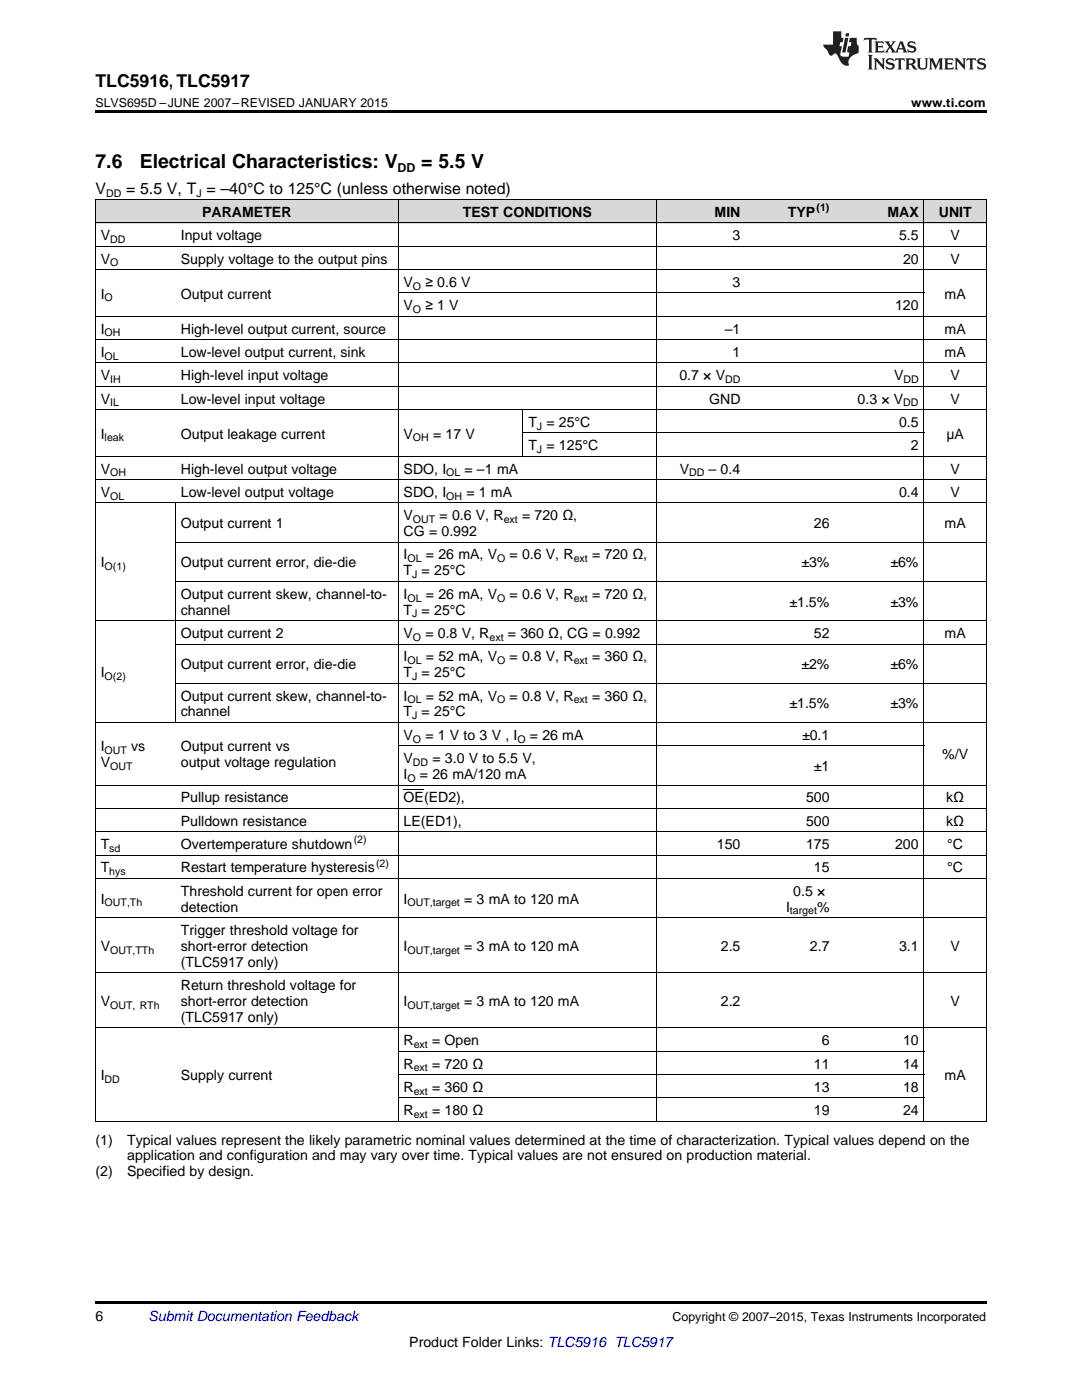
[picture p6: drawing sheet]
<svg xmlns="http://www.w3.org/2000/svg" width="216mm" height="279mm" viewBox="0 0 216 279" stroke-linecap="round" stroke-linejoin="round" font-family="sans-serif">
<defs><g id="words">
<g font-size="3.9">
<text x="19" y="33.5">7.6</text>
<text x="27.9" y="33.5">Electrical Characteristics: V</text>
<text x="84.1" y="33.5">= 5.5 V</text>
</g>
<text font-size="3.5" x="19" y="17.3">TLC5916, TLC5917</text>
<g font-size="3.2">
<text x="19" y="38.6">V</text>
<text x="25.2" y="38.6">= 5.5 V, T = –40°C to 125°C (unless otherwise noted)</text>
</g>
<g font-size="2.8">
<text x="20.1" y="47.9">V</text>
<text x="36.1" y="47.9">Input voltage</text>
<text x="40.3" y="43.3">PARAMETER</text>
<text x="92.4" y="43.3">TEST CONDITIONS</text>
<text x="142.6" y="43.3">MIN</text>
<text x="146.2" y="47.9">3</text>
<text x="157.2" y="43.3">TYP</text>
<text x="177.1" y="43.3">MAX</text>
<text x="179.4" y="47.9">5.5</text>
<text x="187.3" y="43.3">UNIT</text>
<text x="189.7" y="47.9">V</text>
<text x="20.1" y="52.6">V</text>
<text x="36.1" y="52.6">Supply voltage to the output pins</text>
<text x="180.2" y="52.6">20</text>
<text x="189.7" y="52.6">V</text>
<text x="20.1" y="59.6">I</text>
<text x="36.1" y="59.6">Output current</text>
<text x="80.5" y="57.3">V</text>
<text x="84.9" y="57.3">≥ 0.6 V</text>
<text x="146.2" y="57.3">3</text>
<text x="188.5" y="59.6">mA</text>
<text x="80.5" y="61.9">V</text>
<text x="84.9" y="61.9">≥ 1 V</text>
<text x="178.6" y="61.9">120</text>
<text x="20.1" y="66.6">I</text>
<text x="20.1" y="71.2">I</text>
<text x="36.1" y="66.6">High-level output current, source</text>
<text x="36.1" y="71.2">Low-level output current, sink</text>
<text x="144.6" y="66.6">–1</text>
<text x="146.2" y="71.2">1</text>
<text x="188.5" y="66.6">mA</text>
<text x="188.5" y="71.2">mA</text>
<text x="20.1" y="75.9">V</text>
<text x="36.1" y="75.9">High-level input voltage</text>
<text x="135.6" y="75.9">0.7 × V</text>
<text x="178.4" y="75.9">V</text>
<text x="189.7" y="75.9">V</text>
<text x="20.1" y="80.5">V</text>
<text x="36.1" y="80.5">Low-level input voltage</text>
<text x="141.5" y="80.5">GND</text>
<text x="171.1" y="80.5">0.3 × V</text>
<text x="189.7" y="80.5">V</text>
<text x="20.1" y="87.5">I</text>
<text x="36.1" y="87.5">Output leakage current</text>
<text x="80.5" y="87.5">V</text>
<text x="86.4" y="87.5">= 17 V</text>
<text x="105.4" y="85.2">T = 25°C</text>
<text x="105.4" y="89.9">T = 125°C</text>
<text x="179.4" y="85.2">0.5</text>
<text x="181.8" y="89.9">2</text>
<text x="188.8" y="87.5">μA</text>
<text x="20.1" y="94.5">V</text>
<text x="36.1" y="94.5">High-level output voltage</text>
<text x="80.5" y="94.5">SDO, I</text>
<text x="92.7" y="94.5">= –1 mA</text>
<text x="135.6" y="94.5">V</text>
<text x="141.4" y="94.5">– 0.4</text>
<text x="189.7" y="94.5">V</text>
<text x="20.1" y="99.2">V</text>
<text x="36.1" y="99.2">Low-level output voltage</text>
<text x="80.5" y="99.2">SDO, I</text>
<text x="93.1" y="99.2">= 1 mA</text>
<text x="179.4" y="99.2">0.4</text>
<text x="189.7" y="99.2">V</text>
<text x="36.1" y="105.4">Output current 1</text>
<text x="80.5" y="103.8">V</text>
<text x="80.5" y="107">CG = 0.992</text>
<text x="87.7" y="103.8">= 0.6 V, R</text>
<text x="104.2" y="103.8">= 720 Ω,</text>
<text x="162.4" y="105.4">26</text>
<text x="188.5" y="105.4">mA</text>
<text x="20.1" y="113.2">I</text>
<text x="36.1" y="113.2">Output current error, die-die</text>
<text x="80.5" y="111.7">I</text>
<text x="85" y="111.7">= 26 mA, V</text>
<text x="101.7" y="111.7">= 0.6 V, R</text>
<text x="118.1" y="111.7">= 720 Ω,</text>
<text x="159.9" y="113.2">±3%</text>
<text x="177.7" y="113.2">±6%</text>
<text x="36.1" y="119.5">Output current skew, channel-to-</text>
<text x="80.5" y="114.8">T = 25°C</text>
<text x="80.5" y="119.5">I</text>
<text x="85" y="119.5">= 26 mA, V</text>
<text x="101.7" y="119.5">= 0.6 V, R</text>
<text x="118.1" y="119.5">= 720 Ω,</text>
<text x="36.1" y="122.7">channel</text>
<text x="80.5" y="122.7">T = 25°C</text>
<text x="157.6" y="121.1">±1.5%</text>
<text x="177.7" y="121.1">±3%</text>
<text x="36.1" y="127.3">Output current 2</text>
<text x="80.5" y="127.3">V</text>
<text x="80.5" y="132">I</text>
<text x="84.9" y="127.3">= 0.8 V, R</text>
<text x="85" y="132">= 52 mA, V</text>
<text x="101.3" y="127.3">= 360 Ω, CG = 0.992</text>
<text x="101.7" y="132">= 0.8 V, R</text>
<text x="118.1" y="132">= 360 Ω,</text>
<text x="162.4" y="127.3">52</text>
<text x="188.5" y="127.3">mA</text>
<text x="20.1" y="135.1">I</text>
<text x="36.1" y="133.6">Output current error, die-die</text>
<text x="80.5" y="135.1">T = 25°C</text>
<text x="159.9" y="133.6">±2%</text>
<text x="177.7" y="133.6">±6%</text>
<text x="36.1" y="139.8">Output current skew, channel-to-</text>
<text x="36.1" y="143">channel</text>
<text x="80.5" y="139.8">I</text>
<text x="80.5" y="143">T = 25°C</text>
<text x="85" y="139.8">= 52 mA, V</text>
<text x="101.7" y="139.8">= 0.8 V, R</text>
<text x="118.1" y="139.8">= 360 Ω,</text>
<text x="157.6" y="141.4">±1.5%</text>
<text x="177.7" y="141.4">±3%</text>
<text x="20.1" y="150">I</text>
<text x="26.2" y="150">vs</text>
<text x="36.1" y="150">Output current vs</text>
<text x="80.5" y="147.6">V</text>
<text x="84.9" y="147.6">= 1 V to 3 V , I</text>
<text x="105.7" y="147.6">= 26 mA</text>
<text x="160.1" y="147.6">±0.1</text>
<text x="20.1" y="153.1">V</text>
<text x="36.1" y="153.1">output voltage regulation</text>
<text x="80.5" y="152.3">V</text>
<text x="80.5" y="155.5">I</text>
<text x="83.8" y="155.5">= 26 mA/120 mA</text>
<text x="86.3" y="152.3">= 3.0 V to 5.5 V,</text>
<text x="162.4" y="153.9">±1</text>
<text x="188" y="151.6">%/V</text>
<text x="36.1" y="160.1">Pullup resistance</text>
<text x="80.5" y="160.1">OE(ED2),</text>
<text x="160.8" y="160.1">500</text>
<text x="188.8" y="160.1">kΩ</text>
<text x="36.1" y="164.8">Pulldown resistance</text>
<text x="80.5" y="164.8">LE(ED1),</text>
<text x="160.8" y="164.8">500</text>
<text x="188.8" y="164.8">kΩ</text>
<text x="20.1" y="169.4">T</text>
<text x="36.1" y="169.4">Overtemperature shutdown</text>
<text x="143.1" y="169.4">150</text>
<text x="160.8" y="169.4">175</text>
<text x="178.6" y="169.4">200</text>
<text x="189" y="169.4">°C</text>
<text x="20.1" y="174.1">T</text>
<text x="36.1" y="174.1">Restart temperature hysteresis</text>
<text x="36.1" y="178.8">Threshold current for open error</text>
<text x="158.3" y="178.8">0.5 ×</text>
<text x="162.4" y="174.1">15</text>
<text x="189" y="174.1">°C</text>
<text x="20.1" y="180.3">I</text>
<text x="36.1" y="181.9">detection</text>
<text x="80.5" y="180.3">I</text>
<text x="92.6" y="180.3">= 3 mA to 120 mA</text>
<text x="156.8" y="181.9">I</text>
<text x="163" y="181.9">%</text>
<text x="20.1" y="189.8">V</text>
<text x="36.1" y="186.6">Trigger threshold voltage for</text>
<text x="36.1" y="189.8">short-error detection</text>
<text x="80.5" y="189.8">I</text>
<text x="92.6" y="189.8">= 3 mA to 120 mA</text>
<text x="143.8" y="189.8">2.5</text>
<text x="161.6" y="189.8">2.7</text>
<text x="179.4" y="189.8">3.1</text>
<text x="189.7" y="189.8">V</text>
<text x="36.1" y="192.9">(TLC5917 only)</text>
<text x="36.1" y="197.6">Return threshold voltage for</text>
<text x="20.1" y="200.8">V</text>
<text x="36.1" y="200.8">short-error detection</text>
<text x="36.1" y="203.9">(TLC5917 only)</text>
<text x="80.5" y="200.8">I</text>
<text x="92.6" y="200.8">= 3 mA to 120 mA</text>
<text x="143.8" y="200.8">2.2</text>
<text x="189.7" y="200.8">V</text>
<text x="80.5" y="208.6">R</text>
<text x="86.2" y="208.6">= Open</text>
<text x="164" y="208.6">6</text>
<text x="180.2" y="208.6">10</text>
<text x="20.1" y="215.6">I</text>
<text x="36.1" y="215.6">Supply current</text>
<text x="80.5" y="213.3">R</text>
<text x="86.2" y="213.3">= 720 Ω</text>
<text x="162.4" y="213.3">11</text>
<text x="180.2" y="213.3">14</text>
<text x="188.5" y="215.6">mA</text>
<text x="80.5" y="217.9">R</text>
<text x="86.2" y="217.9">= 360 Ω</text>
<text x="162.4" y="217.9">13</text>
<text x="180.2" y="217.9">18</text>
<text x="80.5" y="222.6">R</text>
<text x="86.2" y="222.6">= 180 Ω</text>
<text x="162.4" y="222.6">19</text>
<text x="180.2" y="222.6">24</text>
<text x="19" y="228.4">(1)</text>
<text x="25.4" y="228.4">Typical values represent the likely parametric nominal values determined at the time of characterization. Typical values depend on the</text>
<text x="25.4" y="231.6">application and configuration and may vary over time. Typical values are not ensured on production material.</text>
<text x="19" y="234.8">(2)</text>
<text x="25.4" y="234.8">Specified by design.</text>
<text x="19" y="263.6">6</text>
<text x="81.7" y="268.9">Product Folder Links: TLC5916 TLC5917</text>
</g>
<text font-size="2.8" fill="#0000c8" x="29.6" y="263.6">Submit Documentation Feedback</text>
<g font-size="2.5">
<text x="19" y="21.4">SLVS695D –JUNE 2007–REVISED JANUARY 2015</text>
<text x="181.8" y="21.4">www.ti.com</text>
<text x="79.3" y="34.3">DD</text>
<text x="134.2" y="263.6">Copyright © 2007–2015, Texas Instruments Incorporated</text>
</g>
<g font-size="2.1">
<text x="21.2" y="39.3">DD</text>
<text x="39.2" y="39.3">J</text>
<text x="162.9" y="42.2">(1)</text>
<text x="22" y="48.5">DD</text>
<text x="22" y="53.2">O</text>
<text x="82.4" y="57.8">O</text>
<text x="20.9" y="60.1">O</text>
<text x="82.4" y="62.5">O</text>
<text x="20.9" y="67.1">OH</text>
<text x="20.9" y="71.8">OL</text>
<text x="22" y="76.4">IH</text>
<text x="144.7" y="76.4">DD</text>
<text x="180.3" y="76.4">DD</text>
<text x="22" y="81.1">IL</text>
<text x="180.2" y="81.1">DD</text>
<text x="20.9" y="88.1">leak</text>
<text x="82.4" y="88.1">OH</text>
<text x="107.1" y="85.8">J</text>
<text x="22" y="95.1">OH</text>
<text x="89" y="95.1">OL</text>
<text x="107.1" y="90.4">J</text>
<text x="137.5" y="95.1">DD</text>
<text x="22" y="99.7">OL</text>
<text x="89" y="99.7">OH</text>
<text x="82.4" y="104.4">OUT</text>
<text x="100.5" y="104.4">ext</text>
<text x="20.9" y="113.8">O(1)</text>
<text x="81.3" y="112.2">OL</text>
<text x="99.2" y="112.2">O</text>
<text x="114.5" y="112.2">ext</text>
<text x="82.2" y="115.4">J</text>
<text x="81.3" y="120.1">OL</text>
<text x="82.2" y="123.2">J</text>
<text x="99.2" y="120.1">O</text>
<text x="114.5" y="120.1">ext</text>
<text x="82.4" y="127.9">O</text>
<text x="97.7" y="127.9">ext</text>
<text x="20.9" y="135.7">O(2)</text>
<text x="81.3" y="132.5">OL</text>
<text x="82.2" y="135.7">J</text>
<text x="99.2" y="132.5">O</text>
<text x="114.5" y="132.5">ext</text>
<text x="81.3" y="140.4">OL</text>
<text x="82.2" y="143.5">J</text>
<text x="99.2" y="140.4">O</text>
<text x="114.5" y="140.4">ext</text>
<text x="82.4" y="148.2">O</text>
<text x="103.3" y="148.2">O</text>
<text x="20.9" y="150.5">OUT</text>
<text x="22" y="153.7">OUT</text>
<text x="82.4" y="152.9">DD</text>
<text x="81.3" y="156">O</text>
<text x="21.8" y="170">sd</text>
<text x="70.6" y="168.3">(2)</text>
<text x="75" y="173">(2)</text>
<text x="21.8" y="174.7">hys</text>
<text x="20.9" y="180.9">OUT,Th</text>
<text x="81.3" y="180.9">OUT,target</text>
<text x="157.6" y="182.5">target</text>
<text x="22" y="190.3">OUT,TTh</text>
<text x="81.3" y="190.3">OUT,target</text>
<text x="22" y="201.3">OUT, RTh</text>
<text x="81.3" y="201.3">OUT,target</text>
<text x="82.5" y="209.2">ext</text>
<text x="82.5" y="213.8">ext</text>
<text x="20.9" y="216.1">DD</text>
<text x="82.5" y="218.5">ext</text>
<text x="82.5" y="223.1">ext</text>
</g>
</g></defs>
<g fill="#d8d8d8">
<path d="M19 39.9h16v4.7h-16z"/>
<path d="M35 39.9h44.5v4.7h-44.5z"/>
<path d="M79.5 39.9h24.9v4.7h-24.9z"/>
<path d="M104.4 39.9h26.7v4.7h-26.7z"/>
<path d="M131.1 39.9h17.7v4.7h-17.7z"/>
<path d="M148.8 39.9h17.8v4.7h-17.8z"/>
<path d="M166.6 39.9h17.8v4.7h-17.8z"/>
<path d="M184.4 39.9h12.4v4.7h-12.4z"/>
</g>
<path d="M19 22h177.8v.5h-177.8zM19 223.8h.2zM79.4 223.8h.1zM104.3 223.8h.1zM131 223.8h.1zM148.7 223.8h.1zM166.5 223.8h.1zM184.3 223.8h.1zM196.7 223.8h.1zM19 259.7h177.8v.5h-177.8z" fill="#000"/>
<g fill="none" stroke="#000" stroke-width=".2">
<path d="M19 39.8l177.8 .1v183.9M19.1 39.9v183.9M79.4 39.9v183.9M131 39.9v183.9M184.3 39.9v183.9M19 53.8h177.8M19 49.2h177.8M19 44.5h177.8M79.5 58.5h104.9M19 77.1h177.8M19 72.4h177.8M19 67.8h177.8"/>
<path d="M19 63.1h177.8M19 95.7h177.8M19 91.1h177.8M19 81.8h177.8M104.3 81.8v9.3M104.4 86.4h80M19 100.4h177.8M35 100.4v43.9M35 116h161.8M35 108.2h161.8M19 123.9h177.8M35 136.4h161.8"/>
<path d="M35 128.5h161.8M19 156.7h177.8M19 144.2h177.8M79.5 148.9h104.9M19 175.3h177.8M19 170.7h177.8M19 166h177.8M19 161.3h177.8M19 194.2h177.8M19 183.1h177.8M19 205.2h177.8M79.5 219.1h104.9"/>
<path d="M79.5 214.5h104.9M79.5 209.8h104.9M19 223.8h177.8"/>
</g>
<g fill="#231f20">
<path d="M172.5 7.6l-.1 .5 .4-.2h.6v.1v2.1l-.2 .4h.9l-.2-.4v-2.1l.1-.1h.5l.5 .2-.2-.5zM174.5 8.3l.2 .3v1.5l-.2 .4h1.8l.2-.6a1.04 1.04 0 0 1-1.3 .2v-.7h.6l.3 .2v-.6l-.3 .2h-.6v-.6l.8-.1 .4 .3-.2-.5zM176.5 8.3l.9 1.1-.9 1.1h.8l-.2-.2 .4-.7 .5 .7-.2 .2h1.5l-.2-.2 .2-.4h.9l.1 .4-.2 .2h1l-.3-.3-.7-1.9h-.5l-.9 2-.8-1 .9-1h-.8l.1 .3-.4 .5-.3-.6 .1-.2zM179.7 8.6l.4 1h-.7zM181.3 8.4a.63 .63 0 0 0-.2 .7 .63 .63 0 0 0 .6 .4l.6 .2 .1 .2a.75 .75 0 0 1-.7 .4 .75 .75 0 0 1-.6-.5l.1 .7 .1-.1a1.11 1.11 0 0 0 1.5-.6 1.13 1.13 0 0 0-1.2-.8l-.1-.4a1.04 1.04 0 0 1 1.2 .2l-.2-.5-.2 .1-.4-.2zM173.2 10.9l.2 .4v2.2l-.2 .4h1l-.3-.4v-2.2l.3-.4zM174.3 11.6l.3 .4v1.5l-.3 .4h.8l-.2-.4v-1.3l1.5 1.7v-1.9l.2-.4h-.7l.2 .4v.9l-1.1-1.3zM177 11.8a.62 .62 0 0 0-.2 .7 .62 .62 0 0 0 .6 .4l.6 .1 .1 .3a.76 .76 0 0 1-.7 .3 .76 .76 0 0 1-.7-.4l.2 .7 .1-.1a1.11 1.11 0 0 0 1.5-.6 1.13 1.13 0 0 0-1.2-.8l-.1-.4a1.04 1.04 0 0 1 1.2 .2l-.2-.6-.2 .1-.5-.1zM178.7 11.6l-.2 .6a.61 .61 0 0 1 .8-.3v1.6l-.2 .4h.9l-.2-.4v-1.6a.63 .63 0 0 1 .7 .3l-.1-.6zM180.6 11.6l.3 .4v1.5l-.3 .4h1l-.2-.2-.1-.8 .6 .2a.76 .76 0 0 0 1.2 .7l-1-1a.58 .58 0 0 0 .6-.5 .58 .58 0 0 0-.5-.6zM181.4 11.9h.1a.45 .45 0 0 1 .5 .1 .45 .45 0 0 1 .1 .5l-.8 .2zM182.9 11.6l.2 .2a2.17 2.17 0 0 0 .3 1.9 .99 .99 0 0 0 1.6-.6v-1.1l.2-.4h-.7l.2 .2a1.92 1.92 0 0 1-.2 1.8 .6 .6 0 0 1-.9-.5v-1.1l.2-.4zM185.4 11.6l.2 .4v1.5l-.2 .4h.7l-.2-.4v-1.4l.8 1.8 .8-1.8v1.4l-.2 .4h.9l-.2-.4v-1.5l.2-.4h-.8l-.6 1.5-.6-1.5zM188.4 11.6l.2 .4v1.5l-.2 .4h1.8l.1-.6a1.04 1.04 0 0 1-1.2 .1v-.6h.5l.4 .2v-.6l-.4 .2h-.5v-.7h.8l.3 .3-.1-.6zM190.5 11.6l.2 .4v1.5l-.2 .4h.7l-.2-.4v-1.3l1.5 1.7v-1.9l.2-.4h-.7l.2 .4v.9l-1.1-1.3zM192.9 11.6l-.1 .6a.61 .61 0 0 1 .7-.3l.1 1.6-.3 .4h1l-.3-.4 .1-1.6a.63 .63 0 0 1 .7 .3l-.1-.6zM195.2 11.8a.62 .62 0 0 0-.2 .7 .62 .62 0 0 0 .6 .4l.6 .1 .1 .3a.76 .76 0 0 1-.7 .3 .76 .76 0 0 1-.6-.4l.1 .7 .1-.1a1.11 1.11 0 0 0 1.6-.6 1.13 1.13 0 0 0-1.3-.8l-.1-.4a1.04 1.04 0 0 1 1.2 .2l-.1-.6-.2 .1-.5-.1z"/>
<path d="M166.2 6.3v2.6h-1.9v.4l.8 .9a.91 .91 0 0 0 1 .8 .56 .56 0 0 1 .5-.3 .56 .56 0 0 1 .5 .3l.4 .8a1.53 1.53 0 0 0 1.9 1.2 1.54 1.54 0 0 1 1-2.1l.9-.3v-1.4a1.52 1.52 0 0 1-.4-1.6h-1.3l-.2 .8h.5l-.2 .8h-.5l-.1 1v.2l.4 .1-.2 .8a1.93 1.93 0 0 1-1.6-.3l.3-1.8h-.5l.2-.8h.4l.2-.8h-.4v-1.3zM168.6 7.6l-.6 2.9h.7l.6-2.9zM168.8 6.6l-.1 .7h.6l.2-.7z"/>
</g>
<path d="M80.5 157.6h4.1" fill="none" stroke="#000" stroke-width=".2"/>
<use href="#words"/>
</svg>
